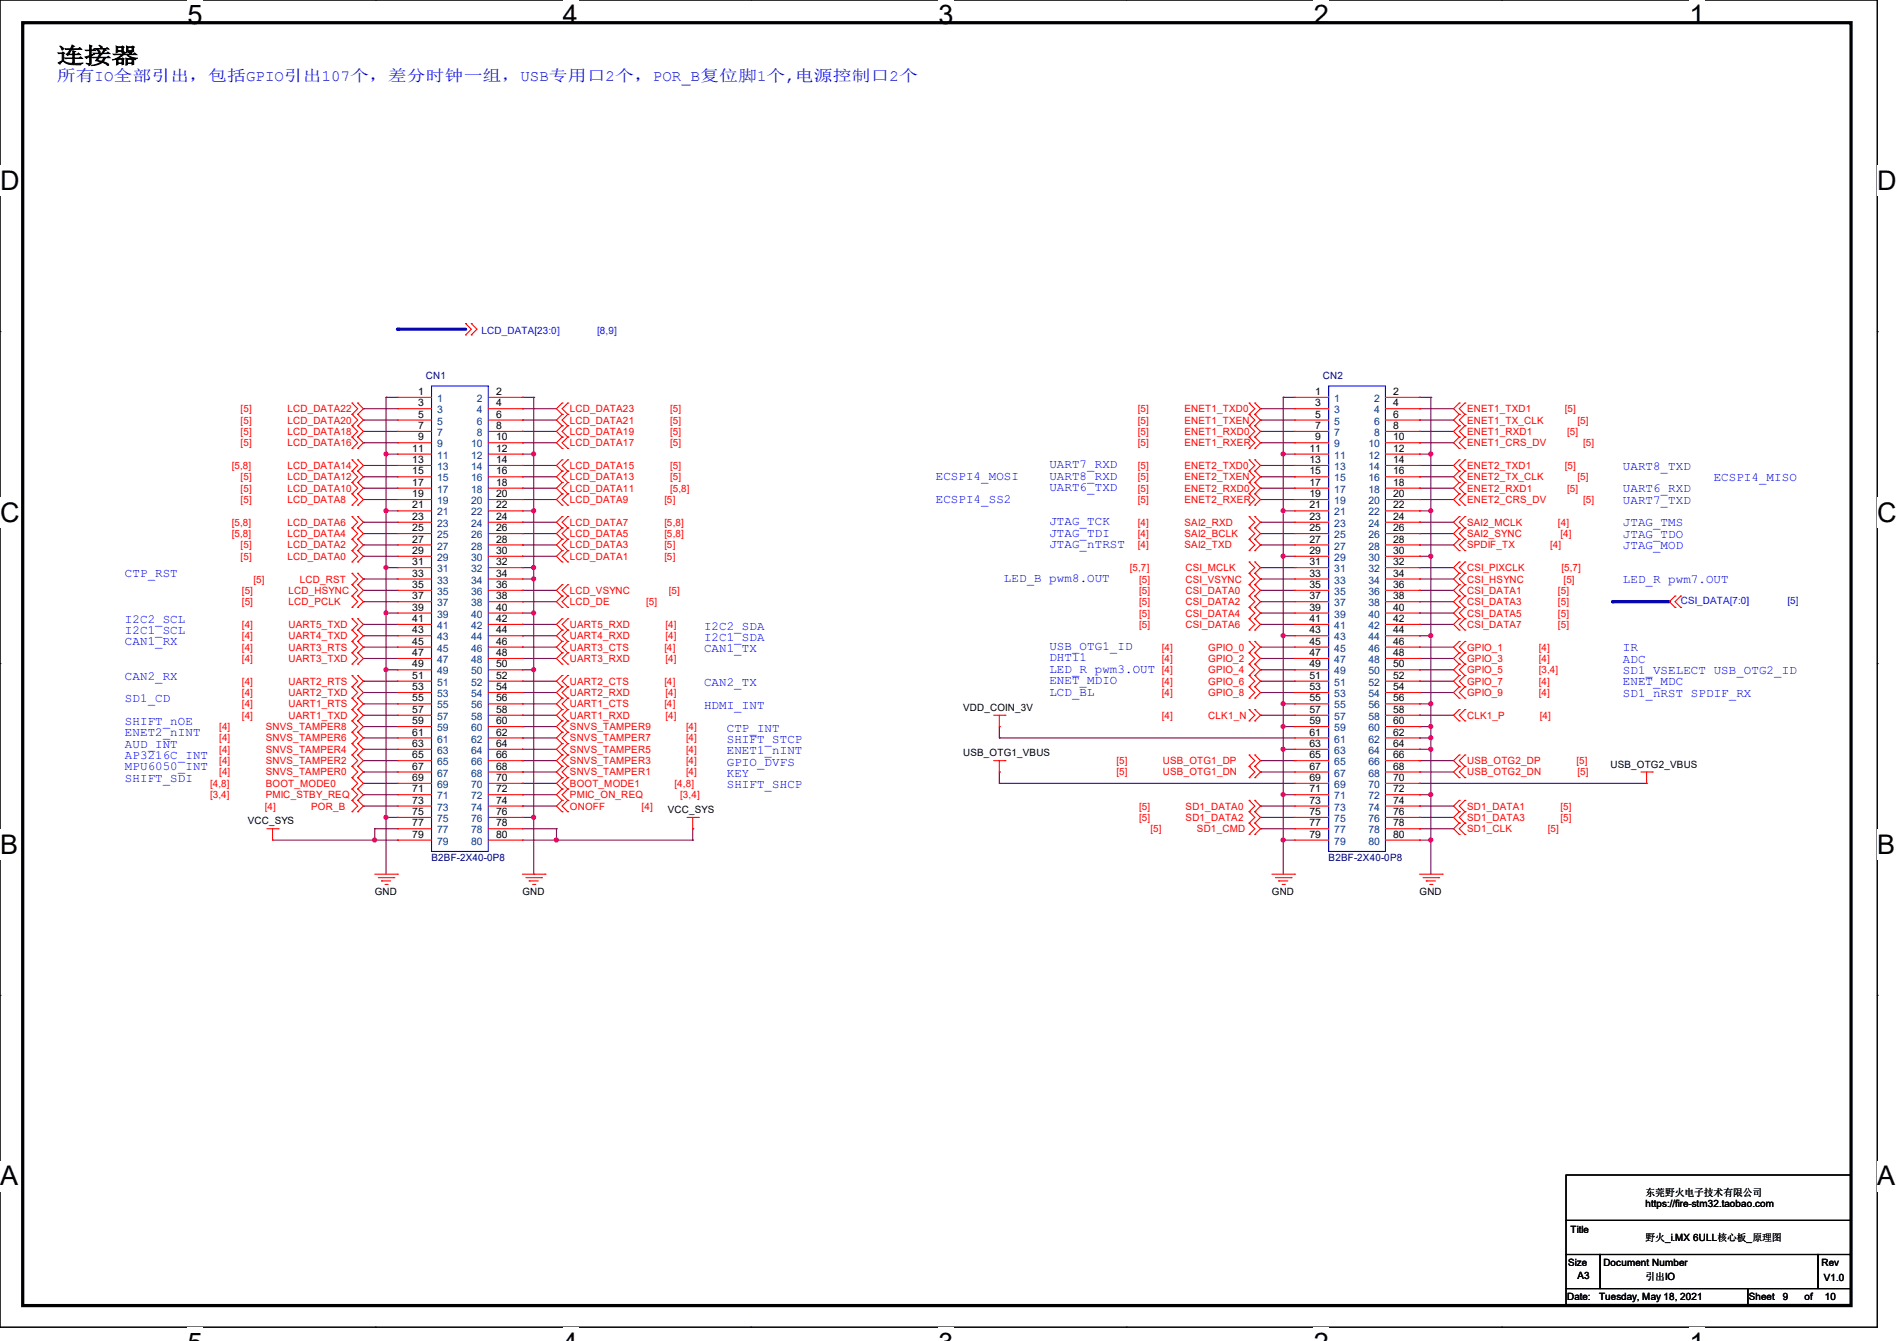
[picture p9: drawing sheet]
<svg xmlns="http://www.w3.org/2000/svg" width="297mm" height="210mm" viewBox="0 0 297 210" stroke-linecap="round" stroke-linejoin="round" font-family="sans-serif">
<defs><g id="words">
<g font-size="4.2">
<text x="29.4" y="3.8">5</text>
<text x="88.1" y="3.8">4</text>
<text x="146.9" y="3.8">3</text>
<text x="205.7" y="3.8">2</text>
<text x="264.5" y="3.8">1</text>
<text x="0" y="29.8">D</text>
<text x="293.9" y="29.8">D</text>
<text x="0" y="81.7">C</text>
<text x="293.9" y="81.7">C</text>
<text x="0" y="133.7">B</text>
<text x="293.9" y="133.7">B</text>
<text x="0" y="185.6">A</text>
<text x="293.9" y="185.6">A</text>
</g>
<text font-size="3.5" x="8.9" y="10">连接器</text>
<text font-size="2.5" fill="#00f" x="8.9" y="12.6">所有IO全部引出，包括GPIO引出107个，差分时钟一组，USB专用口2个，POR_B复位脚1个,电源控制口2个</text>
<g font-size="1.9" fill="#00f">
<text x="146.5" y="75.1">ECSPI4_MOSI</text>
<text x="164.3" y="76.9">UART6_TXD</text>
<text x="164.3" y="73.4">UART7_RXD</text>
<text x="164.3" y="75.1">UART8_RXD</text>
<text x="254.1" y="77.1">UART6_RXD</text>
<text x="254.1" y="73.5">UART8_TXD</text>
<text x="268.3" y="75.3">ECSPI4_MISO</text>
<text x="146.5" y="78.7">ECSPI4_SS2</text>
<text x="164.3" y="82.3">JTAG_TCK</text>
<text x="254.1" y="82.4">JTAG_TMS</text>
<text x="254.1" y="78.9">UART7_TXD</text>
<text x="164.3" y="85.8">JTAG_nTRST</text>
<text x="164.3" y="84">JTAG_TDI</text>
<text x="254.1" y="86">JTAG_MOD</text>
<text x="254.1" y="84.2">JTAG_TDO</text>
<text x="19.6" y="90.4">CTP_RST</text>
<text x="157.2" y="91.1">LED_B pwm8.OUT</text>
<text x="254.1" y="91.3">LED_R pwm7.OUT</text>
<text x="19.6" y="101.1">CAN1_RX</text>
<text x="19.6" y="99.3">I2C1_SCL</text>
<text x="19.6" y="97.5">I2C2_SCL</text>
<text x="110.2" y="100.4">I2C1_SDA</text>
<text x="110.2" y="98.6">I2C2_SDA</text>
<text x="164.3" y="101.8">USB_OTG1_ID</text>
<text x="254.1" y="102">IR</text>
<text x="19.6" y="106.4">CAN2_RX</text>
<text x="110.2" y="107.5">CAN2_TX</text>
<text x="110.2" y="102.2">CAN1_TX</text>
<text x="164.3" y="103.6">DHT11</text>
<text x="164.3" y="105.4">LED_R pwm3.OUT</text>
<text x="164.3" y="107.1">ENET_MDIO</text>
<text x="254.1" y="103.8">ADC</text>
<text x="254.1" y="105.5">SD1_VSELECT USB_OTG2_ID</text>
<text x="254.1" y="107.3">ENET_MDC</text>
<text x="19.6" y="110">SD1_CD</text>
<text x="19.6" y="113.5">SHIFT_nOE</text>
<text x="110.2" y="111">HDMI_INT</text>
<text x="164.3" y="108.9">LCD_BL</text>
<text x="254.1" y="109.1">SD1_nRST SPDIF_RX</text>
<text x="19.6" y="115.3">ENET2_nINT</text>
<text x="19.6" y="117.1">AUD_INT</text>
<text x="19.6" y="118.9">AP3216C_INT</text>
<text x="113.8" y="116.4">SHIFT_STCP</text>
<text x="113.8" y="118.2">ENET1_nINT</text>
<text x="113.8" y="119.9">GPIO_DVFS</text>
<text x="113.8" y="114.6">CTP_INT</text>
<text x="19.6" y="120.6">MPU6050_INT</text>
<text x="19.6" y="122.4">SHIFT_SDI</text>
<text x="113.8" y="123.5">SHIFT_SHCP</text>
<text x="113.8" y="121.7">KEY</text>
</g>
<g font-size="1.6" fill="#00f">
<text x="75.4" y="52.3">LCD_DATA[23:0]</text>
<text x="93.5" y="52.3">[8,9]</text>
<text x="263.1" y="94.6">CSI_DATA[7:0]</text>
<text x="279.9" y="94.6">[5]</text>
</g>
<g font-size="1.6" fill="#000080">
<text x="66.7" y="59.4">CN1</text>
<text x="207.1" y="59.4">CN2</text>
<text x="67.6" y="134.8">B2BF-2X40-0P8</text>
<text x="208" y="134.8">B2BF-2X40-0P8</text>
</g>
<g font-size="1.6" fill="#f00">
<text x="37.7" y="64.6">[5]</text>
<text x="45" y="64.6">LCD_DATA22</text>
<text x="89.2" y="64.6">LCD_DATA23</text>
<text x="104.9" y="64.6">[5]</text>
<text x="178.1" y="64.6">[5]</text>
<text x="185.5" y="64.6">ENET1_TXD0</text>
<text x="229.7" y="64.6">ENET1_TXD1</text>
<text x="245" y="64.6">[5]</text>
<text x="37.7" y="68.1">[5]</text>
<text x="37.7" y="69.9">[5]</text>
<text x="37.7" y="66.3">[5]</text>
<text x="45" y="68.1">LCD_DATA18</text>
<text x="45" y="69.9">LCD_DATA16</text>
<text x="45" y="66.3">LCD_DATA20</text>
<text x="89.2" y="66.3">LCD_DATA21</text>
<text x="89.2" y="68.1">LCD_DATA19</text>
<text x="89.2" y="69.9">LCD_DATA17</text>
<text x="104.9" y="66.3">[5]</text>
<text x="104.9" y="68.1">[5]</text>
<text x="104.9" y="69.9">[5]</text>
<text x="178.1" y="68.1">[5]</text>
<text x="178.1" y="69.9">[5]</text>
<text x="178.1" y="66.3">[5]</text>
<text x="185.5" y="68.1">ENET1_RXD0</text>
<text x="185.5" y="69.9">ENET1_RXER</text>
<text x="185.5" y="66.3">ENET1_TXEN</text>
<text x="229.7" y="66.3">ENET1_TX_CLK</text>
<text x="229.7" y="68.1">ENET1_RXD1</text>
<text x="229.7" y="69.9">ENET1_CRS_DV</text>
<text x="245.4" y="68.1">[5]</text>
<text x="247" y="66.3">[5]</text>
<text x="247.9" y="69.9">[5]</text>
<text x="36.3" y="73.4">[5,8]</text>
<text x="37.7" y="75.2">[5]</text>
<text x="37.7" y="77">[5]</text>
<text x="45" y="73.4">LCD_DATA14</text>
<text x="45" y="75.2">LCD_DATA12</text>
<text x="45" y="77">LCD_DATA10</text>
<text x="89.2" y="73.4">LCD_DATA15</text>
<text x="89.2" y="75.2">LCD_DATA13</text>
<text x="89.2" y="77">LCD_DATA11</text>
<text x="104.9" y="73.4">[5]</text>
<text x="104.9" y="75.2">[5]</text>
<text x="104.9" y="77">[5,8]</text>
<text x="178.1" y="77">[5]</text>
<text x="178.1" y="75.2">[5]</text>
<text x="178.1" y="73.4">[5]</text>
<text x="185.5" y="77">ENET2_RXD0</text>
<text x="185.5" y="75.2">ENET2_TXEN</text>
<text x="185.5" y="73.4">ENET2_TXD0</text>
<text x="229.7" y="73.4">ENET2_TXD1</text>
<text x="229.7" y="75.2">ENET2_TX_CLK</text>
<text x="229.7" y="77">ENET2_RXD1</text>
<text x="245" y="73.4">[5]</text>
<text x="245.4" y="77">[5]</text>
<text x="247" y="75.2">[5]</text>
<text x="36.3" y="82.3">[5,8]</text>
<text x="37.7" y="78.8">[5]</text>
<text x="45" y="78.8">LCD_DATA8</text>
<text x="45" y="82.3">LCD_DATA6</text>
<text x="89.2" y="78.8">LCD_DATA9</text>
<text x="89.2" y="82.3">LCD_DATA7</text>
<text x="104" y="78.8">[5]</text>
<text x="104" y="82.3">[5,8]</text>
<text x="178.1" y="82.3">[4]</text>
<text x="178.1" y="78.8">[5]</text>
<text x="185.5" y="82.3">SAI2_RXD</text>
<text x="185.5" y="78.8">ENET2_RXER</text>
<text x="229.7" y="82.3">SAI2_MCLK</text>
<text x="229.7" y="78.8">ENET2_CRS_DV</text>
<text x="243.9" y="82.3">[4]</text>
<text x="247.9" y="78.8">[5]</text>
<text x="36.3" y="84.1">[5,8]</text>
<text x="37.7" y="85.9">[5]</text>
<text x="37.7" y="87.7">[5]</text>
<text x="45" y="84.1">LCD_DATA4</text>
<text x="45" y="85.9">LCD_DATA2</text>
<text x="45" y="87.7">LCD_DATA0</text>
<text x="89.2" y="84.1">LCD_DATA5</text>
<text x="89.2" y="85.9">LCD_DATA3</text>
<text x="89.2" y="87.7">LCD_DATA1</text>
<text x="104" y="84.1">[5,8]</text>
<text x="104" y="85.9">[5]</text>
<text x="104" y="87.7">[5]</text>
<text x="176.9" y="89.4">[5,7]</text>
<text x="178.1" y="84.1">[4]</text>
<text x="178.1" y="85.9">[4]</text>
<text x="185.5" y="84.1">SAI2_BCLK</text>
<text x="185.5" y="85.9">SAI2_TXD</text>
<text x="185.6" y="89.4">CSI_MCLK</text>
<text x="229.7" y="89.4">CSI_PIXCLK</text>
<text x="229.7" y="84.1">SAI2_SYNC</text>
<text x="229.7" y="85.9">SPDIF_TX</text>
<text x="242.7" y="85.9">[4]</text>
<text x="244.3" y="84.1">[4]</text>
<text x="244.5" y="89.4">[5,7]</text>
<text x="37.9" y="94.8">[5]</text>
<text x="37.9" y="93">[5]</text>
<text x="39.7" y="91.2">[5]</text>
<text x="45.2" y="94.8">LCD_PCLK</text>
<text x="45.2" y="93">LCD_HSYNC</text>
<text x="46.9" y="91.2">LCD_RST</text>
<text x="89.2" y="94.8">LCD_DE</text>
<text x="89.2" y="93">LCD_VSYNC</text>
<text x="101.2" y="94.8">[5]</text>
<text x="104.7" y="93">[5]</text>
<text x="178.3" y="94.8">[5]</text>
<text x="178.3" y="93">[5]</text>
<text x="178.3" y="91.2">[5]</text>
<text x="185.6" y="94.8">CSI_DATA2</text>
<text x="185.6" y="93">CSI_DATA0</text>
<text x="185.6" y="91.2">CSI_VSYNC</text>
<text x="229.7" y="94.8">CSI_DATA3</text>
<text x="229.7" y="93">CSI_DATA1</text>
<text x="229.7" y="91.2">CSI_HSYNC</text>
<text x="243.9" y="94.8">[5]</text>
<text x="243.9" y="93">[5]</text>
<text x="244.8" y="91.2">[5]</text>
<text x="37.9" y="98.3">[4]</text>
<text x="37.9" y="100.1">[4]</text>
<text x="37.9" y="101.9">[4]</text>
<text x="45.2" y="98.3">UART5_TXD</text>
<text x="45.2" y="100.1">UART4_TXD</text>
<text x="45.2" y="101.9">UART3_RTS</text>
<text x="89.2" y="98.3">UART5_RXD</text>
<text x="89.2" y="101.9">UART3_CTS</text>
<text x="89.2" y="100.1">UART4_RXD</text>
<text x="104" y="101.9">[4]</text>
<text x="104.2" y="98.3">[4]</text>
<text x="104.2" y="100.1">[4]</text>
<text x="178.3" y="98.3">[5]</text>
<text x="178.3" y="96.6">[5]</text>
<text x="181.9" y="101.9">[4]</text>
<text x="185.6" y="98.3">CSI_DATA6</text>
<text x="185.6" y="96.6">CSI_DATA4</text>
<text x="189.2" y="101.9">GPIO_0</text>
<text x="229.7" y="98.3">CSI_DATA7</text>
<text x="229.7" y="101.9">GPIO_1</text>
<text x="229.7" y="96.6">CSI_DATA5</text>
<text x="240.9" y="101.9">[4]</text>
<text x="243.9" y="98.3">[5]</text>
<text x="243.9" y="96.6">[5]</text>
<text x="37.9" y="103.7">[4]</text>
<text x="37.9" y="107.2">[4]</text>
<text x="45.2" y="103.7">UART3_TXD</text>
<text x="45.2" y="107.2">UART2_RTS</text>
<text x="89.2" y="107.2">UART2_CTS</text>
<text x="89.2" y="103.7">UART3_RXD</text>
<text x="104" y="107.2">[4]</text>
<text x="104.2" y="103.7">[4]</text>
<text x="181.9" y="103.7">[4]</text>
<text x="181.9" y="107.2">[4]</text>
<text x="181.9" y="105.4">[4]</text>
<text x="189.2" y="103.7">GPIO_2</text>
<text x="189.2" y="107.2">GPIO_6</text>
<text x="189.2" y="105.4">GPIO_4</text>
<text x="229.7" y="107.2">GPIO_7</text>
<text x="229.7" y="103.7">GPIO_3</text>
<text x="229.7" y="105.4">GPIO_5</text>
<text x="240.9" y="107.2">[4]</text>
<text x="240.9" y="103.7">[4]</text>
<text x="240.9" y="105.4">[3,4]</text>
<text x="37.9" y="110.8">[4]</text>
<text x="37.9" y="109">[4]</text>
<text x="37.9" y="112.6">[4]</text>
<text x="45.2" y="110.8">UART1_RTS</text>
<text x="45.2" y="109">UART2_TXD</text>
<text x="45.2" y="112.6">UART1_TXD</text>
<text x="89.2" y="112.6">UART1_RXD</text>
<text x="89.2" y="109">UART2_RXD</text>
<text x="89.2" y="110.8">UART1_CTS</text>
<text x="104" y="110.8">[4]</text>
<text x="104.2" y="112.6">[4]</text>
<text x="104.2" y="109">[4]</text>
<text x="181.9" y="109">[4]</text>
<text x="181.9" y="112.6">[4]</text>
<text x="189.2" y="109">GPIO_8</text>
<text x="189.2" y="112.6">CLK1_N</text>
<text x="229.7" y="112.6">CLK1_P</text>
<text x="229.7" y="109">GPIO_9</text>
<text x="240.9" y="109">[4]</text>
<text x="241.1" y="112.6">[4]</text>
<text x="34.3" y="114.3">[4]</text>
<text x="34.3" y="116.1">[4]</text>
<text x="34.3" y="117.9">[4]</text>
<text x="34.3" y="119.7">[4]</text>
<text x="41.6" y="114.3">SNVS_TAMPER8</text>
<text x="41.6" y="116.1">SNVS_TAMPER6</text>
<text x="41.6" y="117.9">SNVS_TAMPER4</text>
<text x="41.6" y="119.7">SNVS_TAMPER2</text>
<text x="89.2" y="114.3">SNVS_TAMPER9</text>
<text x="89.2" y="116.1">SNVS_TAMPER7</text>
<text x="89.2" y="117.9">SNVS_TAMPER5</text>
<text x="89.2" y="119.7">SNVS_TAMPER3</text>
<text x="107.4" y="114.3">[4]</text>
<text x="107.4" y="116.1">[4]</text>
<text x="107.4" y="117.9">[4]</text>
<text x="107.4" y="119.7">[4]</text>
<text x="174.8" y="119.7">[5]</text>
<text x="182.1" y="119.7">USB_OTG1_DP</text>
<text x="229.7" y="119.7">USB_OTG2_DP</text>
<text x="246.8" y="119.7">[5]</text>
<text x="32.9" y="125">[3,4]</text>
<text x="32.9" y="123.2">[4,8]</text>
<text x="34.3" y="121.5">[4]</text>
<text x="41.6" y="125">PMIC_STBY_REQ</text>
<text x="41.6" y="121.5">SNVS_TAMPER0</text>
<text x="41.6" y="123.2">BOOT_MODE0</text>
<text x="89.2" y="121.5">SNVS_TAMPER1</text>
<text x="89.2" y="125">PMIC_ON_REQ</text>
<text x="89.2" y="123.2">BOOT_MODE1</text>
<text x="105.6" y="123.2">[4,8]</text>
<text x="106.5" y="125">[3,4]</text>
<text x="107.4" y="121.5">[4]</text>
<text x="174.8" y="121.5">[5]</text>
<text x="182.1" y="121.5">USB_OTG1_DN</text>
<text x="229.7" y="121.5">USB_OTG2_DN</text>
<text x="247" y="121.5">[5]</text>
<text x="41.4" y="126.8">[4]</text>
<text x="48.7" y="126.8">POR_B</text>
<text x="89.2" y="126.8">ONOFF</text>
<text x="100.5" y="126.8">[4]</text>
<text x="178.3" y="126.8">[5]</text>
<text x="178.3" y="128.6">[5]</text>
<text x="180.1" y="130.3">[5]</text>
<text x="185.6" y="126.8">SD1_DATA0</text>
<text x="185.6" y="128.6">SD1_DATA2</text>
<text x="187.4" y="130.3">SD1_CMD</text>
<text x="229.7" y="126.8">SD1_DATA1</text>
<text x="229.7" y="128.6">SD1_DATA3</text>
<text x="229.7" y="130.3">SD1_CLK</text>
<text x="242.4" y="130.3">[5]</text>
<text x="244.3" y="126.8">[5]</text>
<text x="244.3" y="128.6">[5]</text>
</g>
<g font-size="1.6">
<text x="65.4" y="61.8">1</text>
<text x="65.4" y="63.6">3</text>
<text x="65.4" y="65.4">5</text>
<text x="77.7" y="61.8">2</text>
<text x="77.7" y="63.6">4</text>
<text x="77.7" y="65.4">6</text>
<text x="205.9" y="61.8">1</text>
<text x="205.9" y="63.6">3</text>
<text x="205.9" y="65.4">5</text>
<text x="218.1" y="61.8">2</text>
<text x="218.1" y="63.6">4</text>
<text x="218.1" y="65.4">6</text>
<text x="64.6" y="70.7">11</text>
<text x="65.4" y="67.2">7</text>
<text x="65.4" y="69">9</text>
<text x="77.7" y="67.2">8</text>
<text x="77.7" y="69">10</text>
<text x="77.7" y="70.7">12</text>
<text x="205" y="70.7">11</text>
<text x="205.9" y="67.2">7</text>
<text x="205.9" y="69">9</text>
<text x="218.1" y="67.2">8</text>
<text x="218.1" y="69">10</text>
<text x="218.1" y="70.7">12</text>
<text x="64.6" y="72.5">13</text>
<text x="64.6" y="74.3">15</text>
<text x="64.6" y="76.1">17</text>
<text x="64.6" y="77.9">19</text>
<text x="77.7" y="72.5">14</text>
<text x="77.7" y="74.3">16</text>
<text x="77.7" y="76.1">18</text>
<text x="77.7" y="77.9">20</text>
<text x="205" y="72.5">13</text>
<text x="205" y="74.3">15</text>
<text x="205" y="76.1">17</text>
<text x="205" y="77.9">19</text>
<text x="218.1" y="72.5">14</text>
<text x="218.1" y="74.3">16</text>
<text x="218.1" y="76.1">18</text>
<text x="218.1" y="77.9">20</text>
<text x="64.6" y="79.6">21</text>
<text x="64.6" y="81.4">23</text>
<text x="64.6" y="83.2">25</text>
<text x="77.7" y="79.6">22</text>
<text x="77.7" y="81.4">24</text>
<text x="77.7" y="83.2">26</text>
<text x="205" y="79.6">21</text>
<text x="205" y="81.4">23</text>
<text x="205" y="83.2">25</text>
<text x="218.1" y="79.6">22</text>
<text x="218.1" y="81.4">24</text>
<text x="218.1" y="83.2">26</text>
<text x="64.6" y="85">27</text>
<text x="64.6" y="86.7">29</text>
<text x="64.6" y="88.5">31</text>
<text x="77.7" y="85">28</text>
<text x="77.7" y="86.7">30</text>
<text x="77.7" y="88.5">32</text>
<text x="205" y="85">27</text>
<text x="205" y="86.7">29</text>
<text x="205" y="88.5">31</text>
<text x="218.1" y="85">28</text>
<text x="218.1" y="86.7">30</text>
<text x="218.1" y="88.5">32</text>
<text x="64.6" y="90.3">33</text>
<text x="64.6" y="92.1">35</text>
<text x="64.6" y="93.9">37</text>
<text x="64.6" y="95.6">39</text>
<text x="77.7" y="90.3">34</text>
<text x="77.7" y="92.1">36</text>
<text x="77.7" y="93.9">38</text>
<text x="77.7" y="95.6">40</text>
<text x="205" y="90.3">33</text>
<text x="205" y="92.1">35</text>
<text x="205" y="93.9">37</text>
<text x="205" y="95.6">39</text>
<text x="218.1" y="90.3">34</text>
<text x="218.1" y="92.1">36</text>
<text x="218.1" y="93.9">38</text>
<text x="218.1" y="95.6">40</text>
<text x="64.6" y="97.4">41</text>
<text x="64.6" y="99.2">43</text>
<text x="64.6" y="101">45</text>
<text x="77.7" y="97.4">42</text>
<text x="77.7" y="99.2">44</text>
<text x="77.7" y="101">46</text>
<text x="205" y="97.4">41</text>
<text x="205" y="99.2">43</text>
<text x="205" y="101">45</text>
<text x="218.1" y="97.4">42</text>
<text x="218.1" y="99.2">44</text>
<text x="218.1" y="101">46</text>
<text x="64.6" y="102.7">47</text>
<text x="64.6" y="104.5">49</text>
<text x="64.6" y="106.3">51</text>
<text x="77.7" y="102.7">48</text>
<text x="77.7" y="104.5">50</text>
<text x="77.7" y="106.3">52</text>
<text x="205" y="102.7">47</text>
<text x="205" y="104.5">49</text>
<text x="205" y="106.3">51</text>
<text x="218.1" y="102.7">48</text>
<text x="218.1" y="104.5">50</text>
<text x="218.1" y="106.3">52</text>
<text x="64.6" y="108.1">53</text>
<text x="64.6" y="109.9">55</text>
<text x="64.6" y="111.6">57</text>
<text x="64.6" y="113.4">59</text>
<text x="77.7" y="108.1">54</text>
<text x="77.7" y="109.9">56</text>
<text x="77.7" y="111.6">58</text>
<text x="77.7" y="113.4">60</text>
<text x="150.8" y="111.3">VDD_COIN_3V</text>
<text x="205" y="108.1">53</text>
<text x="205" y="109.9">55</text>
<text x="205" y="111.6">57</text>
<text x="205" y="113.4">59</text>
<text x="218.1" y="108.1">54</text>
<text x="218.1" y="109.9">56</text>
<text x="218.1" y="111.6">58</text>
<text x="218.1" y="113.4">60</text>
<text x="64.6" y="115.2">61</text>
<text x="64.6" y="117">63</text>
<text x="64.6" y="118.7">65</text>
<text x="77.7" y="115.2">62</text>
<text x="77.7" y="117">64</text>
<text x="77.7" y="118.7">66</text>
<text x="150.8" y="118.4">USB_OTG1_VBUS</text>
<text x="205" y="115.2">61</text>
<text x="205" y="117">63</text>
<text x="205" y="118.7">65</text>
<text x="218.1" y="115.2">62</text>
<text x="218.1" y="117">64</text>
<text x="218.1" y="118.7">66</text>
<text x="64.6" y="120.5">67</text>
<text x="64.6" y="122.3">69</text>
<text x="64.6" y="124.1">71</text>
<text x="64.6" y="125.9">73</text>
<text x="77.7" y="120.5">68</text>
<text x="77.7" y="122.3">70</text>
<text x="77.7" y="124.1">72</text>
<text x="77.7" y="125.9">74</text>
<text x="205" y="120.5">67</text>
<text x="205" y="122.3">69</text>
<text x="205" y="124.1">71</text>
<text x="205" y="125.9">73</text>
<text x="218.1" y="120.5">68</text>
<text x="218.1" y="122.3">70</text>
<text x="218.1" y="124.1">72</text>
<text x="218.1" y="125.9">74</text>
<text x="252.1" y="120.2">USB_OTG2_VBUS</text>
<text x="38.8" y="129.1">VCC_SYS</text>
<text x="64.6" y="127.6">75</text>
<text x="64.6" y="129.4">77</text>
<text x="64.6" y="131.2">79</text>
<text x="77.7" y="127.6">76</text>
<text x="77.7" y="129.4">78</text>
<text x="77.7" y="131.2">80</text>
<text x="104.6" y="127.3">VCC_SYS</text>
<text x="205" y="127.6">75</text>
<text x="205" y="129.4">77</text>
<text x="205" y="131.2">79</text>
<text x="218.1" y="127.6">76</text>
<text x="218.1" y="129.4">78</text>
<text x="218.1" y="131.2">80</text>
<text x="58.7" y="140.1">GND</text>
<text x="81.8" y="140.1">GND</text>
<text x="199.1" y="140.1">GND</text>
<text x="222.2" y="140.1">GND</text>
<text x="257.6" y="189">https://fire-stm32.taobao.com</text>
<text x="257.6" y="187.2">东莞野火电子技术有限公司</text>
<text x="245.9" y="193.1">Title</text>
<text x="257.6" y="194.4">野火_i.MX 6ULL核心板_原理图</text>
<text x="245.4" y="203.6">Date:</text>
<text x="245.5" y="198.2">Size</text>
<text x="247" y="200.2">A3</text>
<text x="250.4" y="203.6">Tuesday, May 18, 2021</text>
<text x="251" y="198.2">Document Number</text>
<text x="257.6" y="200.4">引出IO</text>
<text x="273.8" y="203.6">Sheet</text>
<text x="279.1" y="203.6">9</text>
<text x="282.5" y="203.6">of</text>
<text x="285.2" y="198.2">Rev</text>
<text x="285.5" y="200.6">V1.0</text>
<text x="285.7" y="203.6">10</text>
</g>
<g font-size="1.6" fill="#004080">
<text x="68.5" y="63">1</text>
<text x="68.5" y="64.7">3</text>
<text x="74.7" y="63">2</text>
<text x="74.7" y="64.7">4</text>
<text x="208.9" y="63">1</text>
<text x="208.9" y="64.7">3</text>
<text x="215.1" y="63">2</text>
<text x="215.1" y="64.7">4</text>
<text x="68.5" y="66.5">5</text>
<text x="68.5" y="68.3">7</text>
<text x="68.5" y="70.1">9</text>
<text x="68.5" y="71.8">11</text>
<text x="73.8" y="70.1">10</text>
<text x="73.8" y="71.8">12</text>
<text x="74.7" y="66.5">6</text>
<text x="74.7" y="68.3">8</text>
<text x="208.9" y="66.5">5</text>
<text x="208.9" y="68.3">7</text>
<text x="208.9" y="70.1">9</text>
<text x="208.9" y="71.8">11</text>
<text x="214.2" y="70.1">10</text>
<text x="214.2" y="71.8">12</text>
<text x="215.1" y="66.5">6</text>
<text x="215.1" y="68.3">8</text>
<text x="68.5" y="73.6">13</text>
<text x="68.5" y="75.4">15</text>
<text x="68.5" y="77.2">17</text>
<text x="73.8" y="73.6">14</text>
<text x="73.8" y="75.4">16</text>
<text x="73.8" y="77.2">18</text>
<text x="208.9" y="73.6">13</text>
<text x="208.9" y="75.4">15</text>
<text x="208.9" y="77.2">17</text>
<text x="214.2" y="73.6">14</text>
<text x="214.2" y="75.4">16</text>
<text x="214.2" y="77.2">18</text>
<text x="68.5" y="79">19</text>
<text x="68.5" y="80.7">21</text>
<text x="68.5" y="82.5">23</text>
<text x="73.8" y="79">20</text>
<text x="73.8" y="80.7">22</text>
<text x="73.8" y="82.5">24</text>
<text x="208.9" y="79">19</text>
<text x="208.9" y="80.7">21</text>
<text x="208.9" y="82.5">23</text>
<text x="214.2" y="79">20</text>
<text x="214.2" y="80.7">22</text>
<text x="214.2" y="82.5">24</text>
<text x="68.5" y="84.3">25</text>
<text x="68.5" y="86.1">27</text>
<text x="68.5" y="87.8">29</text>
<text x="68.5" y="89.6">31</text>
<text x="73.8" y="84.3">26</text>
<text x="73.8" y="86.1">28</text>
<text x="73.8" y="87.8">30</text>
<text x="73.8" y="89.6">32</text>
<text x="208.9" y="84.3">25</text>
<text x="208.9" y="86.1">27</text>
<text x="208.9" y="87.8">29</text>
<text x="208.9" y="89.6">31</text>
<text x="214.2" y="84.3">26</text>
<text x="214.2" y="86.1">28</text>
<text x="214.2" y="87.8">30</text>
<text x="214.2" y="89.6">32</text>
<text x="68.5" y="91.4">33</text>
<text x="68.5" y="93.2">35</text>
<text x="68.5" y="95">37</text>
<text x="73.8" y="91.4">34</text>
<text x="73.8" y="93.2">36</text>
<text x="73.8" y="95">38</text>
<text x="208.9" y="91.4">33</text>
<text x="208.9" y="93.2">35</text>
<text x="208.9" y="95">37</text>
<text x="214.2" y="91.4">34</text>
<text x="214.2" y="93.2">36</text>
<text x="214.2" y="95">38</text>
<text x="68.5" y="96.7">39</text>
<text x="68.5" y="98.5">41</text>
<text x="68.5" y="100.3">43</text>
<text x="73.8" y="96.7">40</text>
<text x="73.8" y="98.5">42</text>
<text x="73.8" y="100.3">44</text>
<text x="208.9" y="96.7">39</text>
<text x="208.9" y="98.5">41</text>
<text x="208.9" y="100.3">43</text>
<text x="214.2" y="96.7">40</text>
<text x="214.2" y="98.5">42</text>
<text x="214.2" y="100.3">44</text>
<text x="68.5" y="102.1">45</text>
<text x="68.5" y="103.8">47</text>
<text x="68.5" y="105.6">49</text>
<text x="68.5" y="107.4">51</text>
<text x="73.8" y="102.1">46</text>
<text x="73.8" y="103.8">48</text>
<text x="73.8" y="105.6">50</text>
<text x="73.8" y="107.4">52</text>
<text x="208.9" y="102.1">45</text>
<text x="208.9" y="103.8">47</text>
<text x="208.9" y="105.6">49</text>
<text x="208.9" y="107.4">51</text>
<text x="214.2" y="102.1">46</text>
<text x="214.2" y="103.8">48</text>
<text x="214.2" y="105.6">50</text>
<text x="214.2" y="107.4">52</text>
<text x="68.5" y="109.2">53</text>
<text x="68.5" y="111">55</text>
<text x="68.5" y="112.7">57</text>
<text x="73.8" y="109.2">54</text>
<text x="73.8" y="111">56</text>
<text x="73.8" y="112.7">58</text>
<text x="208.9" y="109.2">53</text>
<text x="208.9" y="111">55</text>
<text x="208.9" y="112.7">57</text>
<text x="214.2" y="109.2">54</text>
<text x="214.2" y="111">56</text>
<text x="214.2" y="112.7">58</text>
<text x="68.5" y="114.5">59</text>
<text x="68.5" y="116.3">61</text>
<text x="68.5" y="118.1">63</text>
<text x="68.5" y="119.8">65</text>
<text x="73.8" y="114.5">60</text>
<text x="73.8" y="116.3">62</text>
<text x="73.8" y="118.1">64</text>
<text x="73.8" y="119.8">66</text>
<text x="208.9" y="114.5">59</text>
<text x="208.9" y="116.3">61</text>
<text x="208.9" y="118.1">63</text>
<text x="208.9" y="119.8">65</text>
<text x="214.2" y="114.5">60</text>
<text x="214.2" y="116.3">62</text>
<text x="214.2" y="118.1">64</text>
<text x="214.2" y="119.8">66</text>
<text x="68.5" y="121.6">67</text>
<text x="68.5" y="123.4">69</text>
<text x="68.5" y="125.2">71</text>
<text x="73.8" y="121.6">68</text>
<text x="73.8" y="123.4">70</text>
<text x="73.8" y="125.2">72</text>
<text x="208.9" y="121.6">67</text>
<text x="208.9" y="123.4">69</text>
<text x="208.9" y="125.2">71</text>
<text x="214.2" y="121.6">68</text>
<text x="214.2" y="123.4">70</text>
<text x="214.2" y="125.2">72</text>
<text x="68.5" y="127">73</text>
<text x="68.5" y="128.7">75</text>
<text x="68.5" y="130.5">77</text>
<text x="73.8" y="127">74</text>
<text x="73.8" y="128.7">76</text>
<text x="73.8" y="130.5">78</text>
<text x="208.9" y="127">73</text>
<text x="208.9" y="128.7">75</text>
<text x="208.9" y="130.5">77</text>
<text x="214.2" y="127">74</text>
<text x="214.2" y="128.7">76</text>
<text x="214.2" y="130.5">78</text>
<text x="68.5" y="132.3">79</text>
<text x="73.8" y="132.3">80</text>
<text x="208.9" y="132.3">79</text>
<text x="214.2" y="132.3">80</text>
</g>
</g></defs>
<path d="M0 0h293.9v207.9h-293.9z" fill="none" stroke="#000" stroke-width=".17"/>
<g fill="#fff">
<path d="M29.4 0h2.3v4.7h-2.3z"/>
<path d="M29.4 207.9h2.3v2.1h-2.3z"/>
</g>
<path d="M58.8 0h.1M58.8 207.9h.1" fill="none" stroke="#000" stroke-width=".17"/>
<g fill="#fff">
<path d="M88.1 0h2.4v4.7h-2.4z"/>
<path d="M88.1 207.9h2.4v2.1h-2.4z"/>
</g>
<path d="M117.6 0h.1M117.6 207.9h.1" fill="none" stroke="#000" stroke-width=".17"/>
<g fill="#fff">
<path d="M146.9 0h2.4v4.7h-2.4z"/>
<path d="M146.9 207.9h2.4v2.1h-2.4z"/>
</g>
<path d="M176.3 0h.1M176.3 207.9h.1" fill="none" stroke="#000" stroke-width=".17"/>
<g fill="#fff">
<path d="M205.7 0h2.4v4.7h-2.4z"/>
<path d="M205.7 207.9h2.4v2.1h-2.4z"/>
</g>
<path d="M235.1 0h.1M235.1 207.9h.1" fill="none" stroke="#000" stroke-width=".17"/>
<g fill="#fff">
<path d="M264.5 0h2.4v4.7h-2.4z"/>
<path d="M264.5 207.9h2.4v2.1h-2.4z"/>
<path d="M0 26h3v4.7h-3z"/>
<path d="M293.9 26h3.1v4.7h-3.1z"/>
<path d="M0 77.9h3v4.7h-3z"/>
<path d="M293.9 77.9h3.1v4.7h-3.1z"/>
</g>
<path d="M0 51.9h.1M293.9 51.9h.1" fill="none" stroke="#000" stroke-width=".17"/>
<g fill="#fff">
<path d="M0 129.9h2.8v4.7h-2.8z"/>
<path d="M293.9 129.9h2.9v4.7h-2.9z"/>
</g>
<path d="M0 103.9h.1M293.9 103.9h.1" fill="none" stroke="#000" stroke-width=".17"/>
<g fill="#fff">
<path d="M0 181.8h2.8v4.8h-2.8z"/>
<path d="M293.8 181.8h3v4.8h-3z"/>
</g>
<path d="M0 155.9h.1M293.9 155.9h.1" fill="none" stroke="#000" stroke-width=".17"/>
<path d="M3.6 3.6h286.2v200.9h-286.2z" fill="none" stroke="#000" stroke-width=".51"/>
<g fill="none" stroke="#800040" stroke-width=".17">
<path d="M56.9 67.6h.1M56.9 69.3h.1M56.9 72.9h.1M56.9 74.7h.1M56.9 76.5h.1M56.9 78.2h.1M56.9 65.8h.1M56.9 64h.1M56.9 64h5.3M56.9 65.8h5.3M56.9 67.6h5.3M56.9 69.3h5.3"/>
<path d="M56.9 72.9h5.3M56.9 74.7h5.3M56.9 76.5h5.3M56.9 78.2h5.3M60.5 62.2h.1M60.5 71.1h.1M60.5 62.2v74.7M60.5 62.2h1.7M60.5 71.1h1.7M81.8 64h.1M81.8 65.8h.1M81.8 67.6h.1"/>
<path d="M81.8 69.3h.1M81.8 72.9h.1M81.8 74.7h.1M81.8 76.5h.1M81.8 78.2h.1M81.8 62.2h.1M81.8 64h5.3M81.8 65.8h5.3M81.8 67.6h5.3M81.8 69.3h5.3M81.8 72.9h5.3M81.8 74.7h5.3"/>
<path d="M81.8 76.5h5.3M81.8 78.2h5.3M81.8 62.2h1.8M81.8 71.1h1.8M83.6 62.2h.1M83.6 71.1h.1M83.6 62.2v74.7M197.4 67.6h.1M197.4 69.3h.1M197.4 65.8h.1M197.4 64h.1M197.4 76.5h.1"/>
<path d="M197.4 78.2h.1M197.4 74.7h.1M197.4 72.9h.1M197.4 64h5.3M197.4 65.8h5.3M197.4 67.6h5.3M197.4 69.3h5.3M197.4 72.9h5.3M197.4 74.7h5.3M197.4 76.5h5.3M197.4 78.2h5.3M200.9 62.2h.1"/>
<path d="M200.9 71.1h.1M200.9 62.2h1.8M200.9 71.1h1.8M200.9 62.2v74.7M222.2 64h.1M222.2 65.8h.1M222.2 67.6h.1M222.2 69.3h.1M222.2 62.2h.1M222.2 71.1h.1M222.2 72.9h.1M222.2 74.7h.1"/>
<path d="M222.2 76.5h.1M222.2 78.2h.1M222.2 64h5.4M222.2 65.8h5.4M222.2 67.6h5.4M222.2 69.3h5.4M222.2 72.9h5.4M222.2 74.7h5.4M222.2 76.5h5.4M222.2 78.2h5.4M222.2 62.2h1.8M222.2 71.1h1.8"/>
<path d="M224 62.2h.1M224 71.1h.1M224 62.2v74.7M56.9 94.2h.1M56.9 97.8h.1M56.9 99.6h.1M56.9 81.8h.1M56.9 83.6h.1M56.9 85.3h.1M56.9 87.1h.1M56.9 92.5h.1M56.9 90.7h.1"/>
<path d="M56.9 94.2h5.3M56.9 97.8h5.3M56.9 99.6h5.3M56.9 81.8h5.3M56.9 83.6h5.3M56.9 85.3h5.3M56.9 87.1h5.3M56.9 92.5h5.3M56.9 90.7h5.3M60.5 96h.1M60.5 88.9h.1M60.5 80h.1"/>
<path d="M60.5 96h1.7M60.5 80h1.7M60.5 88.9h1.7M81.8 94.2h.1M81.8 97.8h.1M81.8 99.6h.1M81.8 81.8h.1M81.8 83.6h.1M81.8 85.3h.1M81.8 87.1h.1M81.8 92.5h.1M81.8 94.2h5.3"/>
<path d="M81.8 97.8h5.3M81.8 99.6h5.3M81.8 81.8h5.3M81.8 83.6h5.3M81.8 85.3h5.3M81.8 87.1h5.3M81.8 96h1.8M81.8 92.5h5.3M81.8 80h1.8M81.8 88.9h1.8M81.8 90.7h1.8M83.6 96h.1"/>
<path d="M83.6 90.7h.1M83.6 80h.1M83.6 88.9h.1M197.4 94.2h.1M197.4 97.8h.1M197.4 81.8h.1M197.4 83.6h.1M197.4 85.3h.1M197.4 88.9h.1M197.4 92.5h.1M197.4 90.7h.1M197.4 96h.1"/>
<path d="M197.4 94.2h5.3M197.4 97.8h5.3M197.4 81.8h5.3M197.4 83.6h5.3M197.4 85.3h5.3M197.4 96h5.3M197.4 92.5h5.3M197.4 88.9h5.3M197.4 90.7h5.3M200.9 99.6h.1M200.9 87.1h.1M200.9 80h.1"/>
<path d="M200.9 99.6h1.8M200.9 87.1h1.8M200.9 80h1.8M222.2 94.2h.1M222.2 97.8h.1M222.2 81.8h.1M222.2 83.6h.1M222.2 85.3h.1M222.2 88.9h.1M222.2 92.5h.1M222.2 80h.1M222.2 87.1h.1"/>
<path d="M222.2 90.7h.1M222.2 96h.1M222.2 99.6h.1M222.2 94.2h5.4M222.2 97.8h5.4M222.2 99.6h1.8M222.2 81.8h5.4M222.2 83.6h5.4M222.2 85.3h5.4M222.2 87.1h1.8M222.2 96h5.4M222.2 92.5h5.4"/>
<path d="M222.2 80h1.8M222.2 88.9h5.4M222.2 90.7h5.4M224 99.6h.1M224 87.1h.1M224 80h.1M56.9 110.2h.1M56.9 108.5h.1M56.9 112h.1M56.9 101.3h.1M56.9 103.1h.1M56.9 106.7h.1"/>
<path d="M56.9 113.8h.1M56.9 115.6h.1M56.9 117.3h.1M56.9 119.1h.1M56.9 110.2h5.3M56.9 112h5.3M56.9 106.7h5.3M56.9 108.5h5.3M56.9 101.3h5.3M56.9 103.1h5.3M56.9 115.6h5.3M56.9 119.1h5.3"/>
<path d="M56.9 113.8h5.3M56.9 117.3h5.3M60.5 104.9h.1M60.5 104.9h1.7M81.8 112h.1M81.8 106.7h.1M81.8 108.5h.1M81.8 110.2h.1M81.8 101.3h.1M81.8 103.1h.1M81.8 113.8h.1M81.8 115.6h.1"/>
<path d="M81.8 117.3h.1M81.8 119.1h.1M81.8 110.2h5.3M81.8 112h5.3M81.8 106.7h5.3M81.8 108.5h5.3M81.8 101.3h5.3M81.8 103.1h5.3M81.8 104.9h1.8M81.8 115.6h5.3M81.8 119.1h5.3M81.8 113.8h5.3"/>
<path d="M81.8 117.3h5.3M83.6 104.9h.1M156.5 115.6h.1M156.5 113.8h.1M156.5 115.6h46.2M156.5 113.8v1.8M197.4 108.5h.1M197.4 112h.1M197.4 119.1h.1M197.4 101.3h.1M197.4 103.1h.1M197.4 106.7h.1"/>
<path d="M197.4 104.9h.1M197.4 112h5.3M197.4 106.7h5.3M197.4 108.5h5.3M197.4 101.3h5.3M197.4 103.1h5.3M197.4 104.9h5.3M197.4 119.1h5.3M200.9 110.2h.1M200.9 113.8h.1M200.9 117.3h.1M200.9 110.2h1.8"/>
<path d="M200.9 113.8h1.8M200.9 117.3h1.8M222.2 112h.1M222.2 106.7h.1M222.2 108.5h.1M222.2 119.1h.1M222.2 101.3h.1M222.2 103.1h.1M222.2 104.9h.1M222.2 110.2h.1M222.2 113.8h.1M222.2 117.3h.1"/>
<path d="M222.2 115.6h.1M222.2 110.2h1.8M222.2 112h5.4M222.2 106.7h5.4M222.2 108.5h5.4M222.2 101.3h5.4M222.2 103.1h5.4M222.2 104.9h5.4M222.2 115.6h1.8M222.2 119.1h5.4M222.2 113.8h1.8M222.2 117.3h1.8"/>
<path d="M224 110.2h.1M224 113.8h.1M224 117.3h.1M224 115.6h.1M42.7 131.6h19.5M56.9 124.5h.1M56.9 126.2h.1M56.9 120.9h.1M56.9 122.7h.1M56.9 124.5h5.3M56.9 126.2h5.3M56.9 120.9h5.3"/>
<path d="M56.9 122.7h5.3M58.7 131.6h.1M58.7 129.8h.1M58.7 129.8h3.5M58.7 129.8v1.8M60.5 128h.1M60.5 128h1.7M62.2 128h.1M62.2 131.6h.1M81.8 124.5h.1M81.8 126.2h.1M81.8 120.9h.1"/>
<path d="M81.8 122.7h.1M81.8 124.5h5.3M81.8 126.2h5.3M81.8 128h1.8M81.8 131.6h26.7M81.8 129.8h5.3M81.8 120.9h5.3M81.8 122.7h5.3M83.6 128h.1M83.6 136.9h.1M87.1 131.6h.1M87.1 129.8h.1"/>
<path d="M87.1 129.8v1.8M108.5 129.8h.1M108.5 131.6h.1M108.5 129.8v1.8M156.5 120.9h.1M156.5 122.7h.1M156.5 120.9v1.8M156.5 122.7h46.2M197.4 120.9h.1M197.4 126.2h.1M197.4 129.8h.1M197.4 128h.1"/>
<path d="M197.4 126.2h5.3M197.4 128h5.3M197.4 129.8h5.3M197.4 120.9h5.3M200.9 131.6h.1M200.9 124.5h.1M200.9 124.5h1.8M200.9 131.6h1.8M222.2 120.9h.1M222.2 126.2h.1M222.2 131.6h.1M222.2 128h.1"/>
<path d="M222.2 129.8h.1M222.2 124.5h.1M222.2 122.7h.1M222.2 124.5h1.8M222.2 126.2h5.4M222.2 128h5.4M222.2 131.6h1.8M222.2 129.8h5.4M222.2 120.9h5.4M222.2 122.7h35.6M224 131.6h.1M224 124.5h.1"/>
</g>
<g fill="#f0f" stroke="#f0f" stroke-width=".17">
<circle cx="60.4" cy="128" r=".32"/>
<circle cx="83.5" cy="128" r=".32"/>
<circle cx="83.5" cy="96" r=".32"/>
<circle cx="83.5" cy="104.9" r=".32"/>
<circle cx="60.4" cy="96" r=".32"/>
<circle cx="60.4" cy="104.9" r=".32"/>
<circle cx="60.4" cy="71.1" r=".32"/>
<circle cx="60.4" cy="80" r=".32"/>
<circle cx="83.5" cy="71.1" r=".32"/>
<circle cx="83.5" cy="80" r=".32"/>
<circle cx="58.7" cy="131.6" r=".32"/>
<circle cx="87.1" cy="131.6" r=".32"/>
<circle cx="200.9" cy="110.2" r=".32"/>
<circle cx="200.9" cy="99.5" r=".32"/>
<circle cx="224" cy="110.2" r=".32"/>
<circle cx="224" cy="99.5" r=".32"/>
<circle cx="224" cy="87.1" r=".32"/>
<circle cx="200.9" cy="87.1" r=".32"/>
<circle cx="200.9" cy="80" r=".32"/>
<circle cx="200.9" cy="71.1" r=".32"/>
<circle cx="224" cy="80" r=".32"/>
<circle cx="224" cy="71.1" r=".32"/>
<circle cx="200.9" cy="131.6" r=".32"/>
<circle cx="200.9" cy="124.4" r=".32"/>
<circle cx="224" cy="131.6" r=".32"/>
<circle cx="224" cy="124.4" r=".32"/>
<circle cx="224" cy="113.8" r=".32"/>
<circle cx="200.9" cy="117.3" r=".32"/>
<circle cx="200.9" cy="113.8" r=".32"/>
<circle cx="224" cy="117.3" r=".32"/>
<circle cx="224" cy="115.5" r=".32"/>
<circle cx="83.5" cy="88.9" r=".32"/>
<circle cx="60.4" cy="88.9" r=".32"/>
<circle cx="83.5" cy="90.7" r=".32"/>
</g>
<path d="M252.5 94.2h8.9" fill="none" stroke="#00f" stroke-width=".51"/>
<circle cx="252.5" cy="94.2" r=".25" fill="#00f"/>
<path d="M62.2 51.6h10.7" fill="none" stroke="#00f" stroke-width=".51"/>
<circle cx="62.2" cy="51.6" r=".25" fill="#00f"/>
<g fill="none" stroke="#f00" stroke-width=".17">
<path d="M72.9 50.7h.1M72.9 52.5h.1M72.9 50.7l.9 .9-.9 .9M73.8 50.7h.1M73.8 52.5h.1M73.8 50.7l.9 .9-.9 .9M55.1 68.5h.1M55.1 66.7h.1M55.1 70.2h.1M55.1 73.8h.1M55.1 72h.1M55.1 75.6h.1"/>
<path d="M55.1 77.3h.1M55.1 79.1h.1M55.1 64.9h.1M55.1 63.1h.1M55.1 66.7l.9 .9-.9 .9M55.1 68.5l.9 .8-.9 .9M55.1 72l.9 .9-.9 .9M55.1 73.8l.9 .9-.9 .9M55.1 75.6l.9 .9-.9 .8M55.1 77.3l.9 .9-.9 .9M55.1 64.9l.9 .9-.9 .9M55.1 63.1l.9 .9-.9 .9"/>
<path d="M56 66.7h.1M56 68.5h.1M56 70.2h.1M56 72h.1M56 73.8h.1M56 75.6h.1M56 77.3h.1M56 79.1h.1M56 64.9h.1M56 63.1h.1M56 66.7l.9 .9-.9 .9M56 68.5l.9 .8-.9 .9"/>
<path d="M56 72l.9 .9-.9 .9M56 73.8l.9 .9-.9 .9M56 75.6l.9 .9-.9 .8M56 77.3l.9 .9-.9 .9M56 64.9l.9 .9-.9 .9M56 63.1l.9 .9-.9 .9M62.2 62.2h.1M62.2 64h.1M62.2 65.8h.1M62.2 67.6h.1M62.2 69.3h.1M62.2 71.1h.1"/>
<path d="M62.2 72.9h.1M62.2 74.7h.1M62.2 76.5h.1M62.2 78.2h.1M62.2 62.2h5.4M62.2 64h5.4M62.2 65.8h5.4M62.2 67.6h5.4M62.2 69.3h5.4M62.2 71.1h5.4M62.2 72.9h5.4M62.2 74.7h5.4"/>
<path d="M62.2 76.5h5.4M62.2 78.2h5.4M76.5 62.2h5.3M76.5 64h5.3M76.5 65.8h5.3M76.5 67.6h5.3M76.5 69.3h5.3M76.5 71.1h5.3M76.5 72.9h5.3M76.5 74.7h5.3M76.5 76.5h5.3M76.5 78.2h5.3"/>
<path d="M81.8 62.2h.1M81.8 64h.1M81.8 65.8h.1M81.8 67.6h.1M81.8 69.3h.1M81.8 71.1h.1M81.8 72.9h.1M81.8 74.7h.1M81.8 76.5h.1M81.8 78.2h.1M88 63.1h.1M88 64.9h.1"/>
<path d="M88 66.7h.1M88 68.5h.1M88 70.2h.1M88 72h.1M88 73.8h.1M88 75.6h.1M88 77.3h.1M88 79.1h.1M88 63.1l-.9 .9 .9 .9M88 64.9l-.9 .9 .9 .9M88 66.7l-.9 .9 .9 .9M88 68.5l-.9 .8 .9 .9"/>
<path d="M88 72l-.9 .9 .9 .9M88 77.3l-.9 .9 .9 .9M88 75.6l-.9 .9 .9 .8M88 73.8l-.9 .9 .9 .9M88.9 64.9h.1M88.9 63.1h.1M88.9 66.7h.1M88.9 68.5h.1M88.9 70.2h.1M88.9 73.8h.1M88.9 72h.1M88.9 75.6h.1"/>
<path d="M88.9 77.3h.1M88.9 79.1h.1M88.9 63.1l-.9 .9 .9 .9M88.9 64.9l-.9 .9 .9 .9M88.9 66.7l-.9 .9 .9 .9M88.9 68.5l-.9 .8 .9 .9M88.9 72l-.9 .9 .9 .9M88.9 77.3l-.9 .9 .9 .9M88.9 75.6l-.9 .9 .9 .8M88.9 73.8l-.9 .9 .9 .9M195.6 68.5h.1M195.6 66.7h.1"/>
<path d="M195.6 70.2h.1M195.6 64.9h.1M195.6 63.1h.1M195.6 77.3h.1M195.6 75.6h.1M195.6 79.1h.1M195.6 73.8h.1M195.6 72h.1M195.6 66.7l.9 .9-.9 .9M195.6 68.5l.9 .8-.9 .9M195.6 64.9l.9 .9-.9 .9M195.6 63.1l.9 .9-.9 .9"/>
<path d="M195.6 75.6l.9 .9-.9 .8M195.6 77.3l.9 .9-.9 .9M195.6 73.8l.9 .9-.9 .9M195.6 72l.9 .9-.9 .9M196.5 66.7h.1M196.5 68.5h.1M196.5 70.2h.1M196.5 64.9h.1M196.5 63.1h.1M196.5 75.6h.1M196.5 77.3h.1M196.5 79.1h.1"/>
<path d="M196.5 73.8h.1M196.5 72h.1M196.5 66.7l.9 .9-.9 .9M196.5 68.5l.9 .8-.9 .9M196.5 64.9l.9 .9-.9 .9M196.5 63.1l.9 .9-.9 .9M196.5 75.6l.9 .9-.9 .8M196.5 77.3l.9 .9-.9 .9M196.5 73.8l.9 .9-.9 .9M196.5 72l.9 .9-.9 .9M202.7 62.2h.1M202.7 64h.1"/>
<path d="M202.7 65.8h.1M202.7 67.6h.1M202.7 69.3h.1M202.7 71.1h.1M202.7 72.9h.1M202.7 74.7h.1M202.7 76.5h.1M202.7 78.2h.1M202.7 62.2h5.3M202.7 64h5.3M202.7 65.8h5.3M202.7 67.6h5.3"/>
<path d="M202.7 69.3h5.3M202.7 71.1h5.3M202.7 72.9h5.3M202.7 74.7h5.3M202.7 76.5h5.3M202.7 78.2h5.3M216.9 62.2h5.3M216.9 64h5.3M216.9 65.8h5.3M216.9 67.6h5.3M216.9 69.3h5.3M216.9 71.1h5.3"/>
<path d="M216.9 72.9h5.3M216.9 74.7h5.3M216.9 76.5h5.3M216.9 78.2h5.3M222.2 62.2h.1M222.2 64h.1M222.2 65.8h.1M222.2 67.6h.1M222.2 69.3h.1M222.2 71.1h.1M222.2 72.9h.1M222.2 74.7h.1"/>
<path d="M222.2 76.5h.1M222.2 78.2h.1M228.5 63.1h.1M228.5 64.9h.1M228.5 66.7h.1M228.5 68.5h.1M228.5 70.2h.1M228.5 72h.1M228.5 73.8h.1M228.5 75.6h.1M228.5 77.3h.1M228.5 79.1h.1"/>
<path d="M228.5 63.1l-.9 .9 .9 .9M228.5 64.9l-.9 .9 .9 .9M228.5 66.7l-.9 .9 .9 .9M228.5 68.5l-.9 .8 .9 .9M228.5 77.3l-.9 .9 .9 .9M228.5 72l-.9 .9 .9 .9M228.5 75.6l-.9 .9 .9 .8M228.5 73.8l-.9 .9 .9 .9M229.4 64.9h.1M229.4 63.1h.1M229.4 66.7h.1M229.4 68.5h.1"/>
<path d="M229.4 70.2h.1M229.4 73.8h.1M229.4 72h.1M229.4 75.6h.1M229.4 77.3h.1M229.4 79.1h.1M229.4 63.1l-.9 .9 .9 .9M229.4 64.9l-.9 .9 .9 .9M229.4 66.7l-.9 .9 .9 .9M229.4 68.5l-.9 .8 .9 .9M229.4 75.6l-.9 .9 .9 .8M229.4 73.8l-.9 .9 .9 .9"/>
<path d="M229.4 72l-.9 .9 .9 .9M229.4 77.3l-.9 .9 .9 .9M55.1 95.1h.1M55.1 93.3h.1M55.1 98.7h.1M55.1 96.9h.1M55.1 82.7h.1M55.1 80.9h.1M55.1 84.5h.1M55.1 86.2h.1M55.1 88h.1M55.1 91.6h.1"/>
<path d="M55.1 89.8h.1M55.1 96.9l.9 .9-.9 .9M55.1 93.3l.9 .9-.9 .9M55.1 98.7l.9 .9-.9 .9M55.1 80.9l.9 .9-.9 .9M55.1 82.7l.9 .9-.9 .9M55.1 84.5l.9 .8-.9 .9M55.1 86.2l.9 .9-.9 .9M55.1 91.6l.9 .9-.9 .8M55.1 89.8l.9 .9-.9 .9M56 93.3h.1M56 95.1h.1"/>
<path d="M56 96.9h.1M56 98.7h.1M56 80.9h.1M56 82.7h.1M56 84.5h.1M56 86.2h.1M56 88h.1M56 91.6h.1M56 89.8h.1M56 93.3l.9 .9-.9 .9M56 96.9l.9 .9-.9 .9M56 98.7l.9 .9-.9 .9"/>
<path d="M56 80.9l.9 .9-.9 .9M56 82.7l.9 .9-.9 .9M56 84.5l.9 .8-.9 .9M56 86.2l.9 .9-.9 .9M56 91.6l.9 .9-.9 .8M56 89.8l.9 .9-.9 .9M62.2 80h.1M62.2 81.8h.1M62.2 83.6h.1M62.2 85.3h.1M62.2 87.1h.1M62.2 88.9h.1"/>
<path d="M62.2 90.7h.1M62.2 92.5h.1M62.2 94.2h.1M62.2 96h.1M62.2 97.8h.1M62.2 99.6h.1M62.2 80h5.4M62.2 81.8h5.4M62.2 83.6h5.4M62.2 85.3h5.4M62.2 87.1h5.4M62.2 88.9h5.4"/>
<path d="M62.2 90.7h5.4M62.2 92.5h5.4M62.2 94.2h5.4M62.2 96h5.4M62.2 97.8h5.4M62.2 99.6h5.4M76.5 80h5.3M76.5 81.8h5.3M76.5 83.6h5.3M76.5 85.3h5.3M76.5 87.1h5.3M76.5 88.9h5.3"/>
<path d="M76.5 90.7h5.3M76.5 92.5h5.3M76.5 94.2h5.3M76.5 96h5.3M76.5 97.8h5.3M76.5 99.6h5.3M81.8 80h.1M81.8 81.8h.1M81.8 83.6h.1M81.8 85.3h.1M81.8 87.1h.1M81.8 88.9h.1"/>
<path d="M81.8 90.7h.1M81.8 92.5h.1M81.8 94.2h.1M81.8 96h.1M81.8 97.8h.1M81.8 99.6h.1M88 93.3h.1M88 95.1h.1M88 96.9h.1M88 98.7h.1M88 80.9h.1M88 82.7h.1"/>
<path d="M88 84.5h.1M88 86.2h.1M88 88h.1M88 91.6h.1M88 80.9l-.9 .9 .9 .9M88 93.3l-.9 .9 .9 .9M88 96.9l-.9 .9 .9 .9M88 98.7l-.9 .9 .9 .9M88 82.7l-.9 .9 .9 .9M88 84.5l-.9 .8 .9 .9M88 86.2l-.9 .9 .9 .9M88 91.6l-.9 .9 .9 .8"/>
<path d="M88.9 95.1h.1M88.9 93.3h.1M88.9 98.7h.1M88.9 96.9h.1M88.9 82.7h.1M88.9 80.9h.1M88.9 84.5h.1M88.9 86.2h.1M88.9 88h.1M88.9 91.6h.1M88.9 91.6l-.9 .9 .9 .8M88.9 93.3l-.9 .9 .9 .9"/>
<path d="M88.9 96.9l-.9 .9 .9 .9M88.9 98.7l-.9 .9 .9 .9M88.9 80.9l-.9 .9 .9 .9M88.9 82.7l-.9 .9 .9 .9M88.9 84.5l-.9 .8 .9 .9M88.9 86.2l-.9 .9 .9 .9M195.6 95.1h.1M195.6 93.3h.1M195.6 98.7h.1M195.6 96.9h.1M195.6 82.7h.1M195.6 80.9h.1"/>
<path d="M195.6 84.5h.1M195.6 86.2h.1M195.6 89.8h.1M195.6 88h.1M195.6 91.6h.1M195.6 95.1l.9 .9-.9 .9M195.6 96.9l.9 .9-.9 .9M195.6 93.3l.9 .9-.9 .9M195.6 80.9l.9 .9-.9 .9M195.6 82.7l.9 .9-.9 .9M195.6 84.5l.9 .8-.9 .9M195.6 88l.9 .9-.9 .9"/>
<path d="M195.6 91.6l.9 .9-.9 .8M195.6 89.8l.9 .9-.9 .9M196.5 93.3h.1M196.5 95.1h.1M196.5 96.9h.1M196.5 98.7h.1M196.5 80.9h.1M196.5 82.7h.1M196.5 84.5h.1M196.5 86.2h.1M196.5 88h.1M196.5 89.8h.1"/>
<path d="M196.5 91.6h.1M196.5 93.3l.9 .9-.9 .9M196.5 95.1l.9 .9-.9 .9M196.5 96.9l.9 .9-.9 .9M196.5 80.9l.9 .9-.9 .9M196.5 82.7l.9 .9-.9 .9M196.5 84.5l.9 .8-.9 .9M196.5 88l.9 .9-.9 .9M196.5 91.6l.9 .9-.9 .8M196.5 89.8l.9 .9-.9 .9M202.7 80h.1M202.7 81.8h.1"/>
<path d="M202.7 83.6h.1M202.7 85.3h.1M202.7 87.1h.1M202.7 88.9h.1M202.7 90.7h.1M202.7 92.5h.1M202.7 94.2h.1M202.7 96h.1M202.7 97.8h.1M202.7 99.6h.1M202.7 80h5.3M202.7 81.8h5.3"/>
<path d="M202.7 83.6h5.3M202.7 85.3h5.3M202.7 87.1h5.3M202.7 88.9h5.3M202.7 90.7h5.3M202.7 92.5h5.3M202.7 94.2h5.3M202.7 96h5.3M202.7 97.8h5.3M202.7 99.6h5.3M216.9 80h5.3M216.9 81.8h5.3"/>
<path d="M216.9 83.6h5.3M216.9 85.3h5.3M216.9 87.1h5.3M216.9 88.9h5.3M216.9 90.7h5.3M216.9 92.5h5.3M216.9 94.2h5.3M216.9 96h5.3M216.9 97.8h5.3M216.9 99.6h5.3M222.2 80h.1M222.2 81.8h.1"/>
<path d="M222.2 83.6h.1M222.2 85.3h.1M222.2 87.1h.1M222.2 88.9h.1M222.2 90.7h.1M222.2 92.5h.1M222.2 94.2h.1M222.2 96h.1M222.2 97.8h.1M222.2 99.6h.1M228.5 93.3h.1M228.5 95.1h.1"/>
<path d="M228.5 96.9h.1M228.5 98.7h.1M228.5 80.9h.1M228.5 82.7h.1M228.5 88h.1M228.5 89.8h.1M228.5 84.5h.1M228.5 86.2h.1M228.5 91.6h.1M228.5 80.9l-.9 .9 .9 .9M228.5 88l-.9 .9 .9 .9M228.5 89.8l-.9 .9 .9 .9"/>
<path d="M228.5 93.3l-.9 .9 .9 .9M228.5 96.9l-.9 .9 .9 .9M228.5 82.7l-.9 .9 .9 .9M228.5 84.5l-.9 .8 .9 .9M228.5 95.1l-.9 .9 .9 .9M228.5 91.6l-.9 .9 .9 .8M229.4 95.1h.1M229.4 93.3h.1M229.4 98.7h.1M229.4 96.9h.1M229.4 82.7h.1M229.4 80.9h.1"/>
<path d="M229.4 89.8h.1M229.4 88h.1M229.4 84.5h.1M229.4 86.2h.1M229.4 91.6h.1M229.4 88l-.9 .9 .9 .9M229.4 93.3l-.9 .9 .9 .9M229.4 96.9l-.9 .9 .9 .9M229.4 80.9l-.9 .9 .9 .9M229.4 82.7l-.9 .9 .9 .9M229.4 84.5l-.9 .8 .9 .9M229.4 91.6l-.9 .9 .9 .8"/>
<path d="M229.4 95.1l-.9 .9 .9 .9M229.4 89.8l-.9 .9 .9 .9M262.3 95.1h.1M262.3 93.3h.1M262.3 93.3l-.9 .9 .9 .9M263.1 93.3h.1M263.1 95.1h.1M263.1 93.3l-.8 .9 .8 .9M55.1 111.1h.1M55.1 109.3h.1M55.1 107.6h.1M55.1 112.9h.1"/>
<path d="M55.1 100.5h.1M55.1 102.2h.1M55.1 104h.1M55.1 105.8h.1M55.1 114.7h.1M55.1 116.5h.1M55.1 118.2h.1M55.1 109.3l.9 .9-.9 .9M55.1 107.6l.9 .9-.9 .8M55.1 111.1l.9 .9-.9 .9M55.1 100.5l.9 .8-.9 .9M55.1 102.2l.9 .9-.9 .9"/>
<path d="M55.1 105.8l.9 .9-.9 .9M55.1 112.9l.9 .9-.9 .9M55.1 118.2l.9 .9-.9 .9M55.1 114.7l.9 .9-.9 .9M55.1 116.5l.9 .8-.9 .9M56 109.3h.1M56 111.1h.1M56 107.6h.1M56 112.9h.1M56 100.5h.1M56 102.2h.1M56 104h.1"/>
<path d="M56 105.8h.1M56 114.7h.1M56 116.5h.1M56 118.2h.1M56 102.2l.9 .9-.9 .9M56 109.3l.9 .9-.9 .9M56 107.6l.9 .9-.9 .8M56 111.1l.9 .9-.9 .9M56 100.5l.9 .8-.9 .9M56 105.8l.9 .9-.9 .9M56 116.5l.9 .8-.9 .9M56 112.9l.9 .9-.9 .9"/>
<path d="M56 114.7l.9 .9-.9 .9M56 118.2l.9 .9-.9 .9M62.2 101.3h.1M62.2 103.1h.1M62.2 104.9h.1M62.2 106.7h.1M62.2 108.5h.1M62.2 110.2h.1M62.2 112h.1M62.2 113.8h.1M62.2 115.6h.1M62.2 117.3h.1"/>
<path d="M62.2 119.1h.1M62.2 119.1h5.4M62.2 112h5.4M62.2 101.3h5.4M62.2 103.1h5.4M62.2 104.9h5.4M62.2 106.7h5.4M62.2 108.5h5.4M62.2 110.2h5.4M62.2 113.8h5.4M62.2 115.6h5.4M62.2 117.3h5.4"/>
<path d="M76.5 119.1h5.3M76.5 112h5.3M76.5 101.3h5.3M76.5 103.1h5.3M76.5 104.9h5.3M76.5 106.7h5.3M76.5 108.5h5.3M76.5 110.2h5.3M76.5 113.8h5.3M76.5 115.6h5.3M76.5 117.3h5.3M81.8 101.3h.1"/>
<path d="M81.8 103.1h.1M81.8 104.9h.1M81.8 106.7h.1M81.8 108.5h.1M81.8 110.2h.1M81.8 112h.1M81.8 113.8h.1M81.8 115.6h.1M81.8 117.3h.1M81.8 119.1h.1M88 111.1h.1M88 112.9h.1"/>
<path d="M88 105.8h.1M88 107.6h.1M88 109.3h.1M88 100.5h.1M88 102.2h.1M88 104h.1M88 114.7h.1M88 116.5h.1M88 118.2h.1M88 111.1l-.9 .9 .9 .9M88 105.8l-.9 .9 .9 .9M88 107.6l-.9 .9 .9 .8"/>
<path d="M88 109.3l-.9 .9 .9 .9M88 100.5l-.9 .8 .9 .9M88 102.2l-.9 .9 .9 .9M88 112.9l-.9 .9 .9 .9M88 114.7l-.9 .9 .9 .9M88 116.5l-.9 .8 .9 .9M88 118.2l-.9 .9 .9 .9M88.9 112.9h.1M88.9 111.1h.1M88.9 107.6h.1M88.9 105.8h.1M88.9 109.3h.1"/>
<path d="M88.9 102.2h.1M88.9 100.5h.1M88.9 104h.1M88.9 114.7h.1M88.9 116.5h.1M88.9 118.2h.1M88.9 111.1l-.9 .9 .9 .9M88.9 105.8l-.9 .9 .9 .9M88.9 107.6l-.9 .9 .9 .8M88.9 109.3l-.9 .9 .9 .9M88.9 100.5l-.9 .8 .9 .9M88.9 102.2l-.9 .9 .9 .9"/>
<path d="M88.9 112.9l-.9 .9 .9 .9M88.9 114.7l-.9 .9 .9 .9M88.9 116.5l-.9 .8 .9 .9M88.9 118.2l-.9 .9 .9 .9M155.6 119.1h1.8M155.6 112h1.8M156.5 113.8h.1M156.5 112v1.8M156.5 119.1v1.8M157.4 119.1h.1M157.4 112h.1M195.6 109.3h.1"/>
<path d="M195.6 107.6h.1M195.6 112.9h.1M195.6 111.1h.1M195.6 118.2h.1M195.6 102.2h.1M195.6 100.5h.1M195.6 104h.1M195.6 105.8h.1M195.6 107.6l.9 .9-.9 .8M195.6 111.1l.9 .9-.9 .9M195.6 118.2l.9 .9-.9 .9M195.6 100.5l.9 .8-.9 .9"/>
<path d="M195.6 102.2l.9 .9-.9 .9M195.6 105.8l.9 .9-.9 .9M195.6 104l.9 .9-.9 .9M196.5 107.6h.1M196.5 109.3h.1M196.5 111.1h.1M196.5 112.9h.1M196.5 118.2h.1M196.5 100.5h.1M196.5 102.2h.1M196.5 104h.1M196.5 105.8h.1"/>
<path d="M196.5 107.6l.9 .9-.9 .8M196.5 111.1l.9 .9-.9 .9M196.5 118.2l.9 .9-.9 .9M196.5 100.5l.9 .8-.9 .9M196.5 102.2l.9 .9-.9 .9M196.5 105.8l.9 .9-.9 .9M196.5 104l.9 .9-.9 .9M202.7 101.3h.1M202.7 103.1h.1M202.7 104.9h.1M202.7 106.7h.1M202.7 108.5h.1"/>
<path d="M202.7 110.2h.1M202.7 112h.1M202.7 113.8h.1M202.7 115.6h.1M202.7 117.3h.1M202.7 119.1h.1M202.7 119.1h5.3M202.7 112h5.3M202.7 101.3h5.3M202.7 103.1h5.3M202.7 104.9h5.3M202.7 106.7h5.3"/>
<path d="M202.7 108.5h5.3M202.7 110.2h5.3M202.7 113.8h5.3M202.7 115.6h5.3M202.7 117.3h5.3M216.9 119.1h5.3M216.9 112h5.3M216.9 101.3h5.3M216.9 103.1h5.3M216.9 104.9h5.3M216.9 106.7h5.3M216.9 108.5h5.3"/>
<path d="M216.9 110.2h5.3M216.9 113.8h5.3M216.9 115.6h5.3M216.9 117.3h5.3M222.2 101.3h.1M222.2 103.1h.1M222.2 104.9h.1M222.2 106.7h.1M222.2 108.5h.1M222.2 110.2h.1M222.2 112h.1M222.2 113.8h.1"/>
<path d="M222.2 115.6h.1M222.2 117.3h.1M222.2 119.1h.1M228.5 111.1h.1M228.5 112.9h.1M228.5 105.8h.1M228.5 107.6h.1M228.5 109.3h.1M228.5 118.2h.1M228.5 100.5h.1M228.5 102.2h.1M228.5 104h.1"/>
<path d="M228.5 111.1l-.9 .9 .9 .9M228.5 105.8l-.9 .9 .9 .9M228.5 107.6l-.9 .9 .9 .8M228.5 118.2l-.9 .9 .9 .9M228.5 100.5l-.9 .8 .9 .9M228.5 102.2l-.9 .9 .9 .9M228.5 104l-.9 .9 .9 .9M229.4 112.9h.1M229.4 111.1h.1M229.4 107.6h.1M229.4 105.8h.1M229.4 109.3h.1"/>
<path d="M229.4 118.2h.1M229.4 102.2h.1M229.4 100.5h.1M229.4 104h.1M229.4 111.1l-.9 .9 .9 .9M229.4 105.8l-.9 .9 .9 .9M229.4 107.6l-.9 .9 .9 .8M229.4 118.2l-.9 .9 .9 .9M229.4 100.5l-.9 .8 .9 .9M229.4 102.2l-.9 .9 .9 .9M229.4 104l-.9 .9 .9 .9M41.8 129.8h1.8"/>
<path d="M42.7 131.6h.1M42.7 129.8v1.8M43.6 129.8h.1M55.1 125.3h.1M55.1 123.6h.1M55.1 127.1h.1M55.1 120h.1M55.1 121.8h.1M55.1 123.6l.9 .9-.9 .8M55.1 125.3l.9 .9-.9 .9M55.1 120l.9 .9-.9 .9M55.1 121.8l.9 .9-.9 .9"/>
<path d="M56 123.6h.1M56 125.3h.1M56 127.1h.1M56 120h.1M56 121.8h.1M56 123.6l.9 .9-.9 .8M56 125.3l.9 .9-.9 .9M56 121.8l.9 .9-.9 .9M56 120l.9 .9-.9 .9M58.7 136.9h3.5M59.2 137.5h2.5M59.7 138h.1"/>
<path d="M59.7 138h1.5M60.3 138.5h.3M60.6 138.5h.1M61.7 137.5h.1M62.2 136.9h.1M62.2 120.9h.1M62.2 122.7h.1M62.2 124.5h.1M62.2 126.2h.1M62.2 128h.1M62.2 129.8h.1M62.2 131.6h.1"/>
<path d="M62.2 129.8h5.4M62.2 128h5.4M62.2 120.9h5.4M62.2 122.7h5.4M62.2 124.5h5.4M62.2 126.2h5.4M62.2 131.6h5.4M76.5 129.8h5.3M76.5 128h5.3M76.5 120.9h5.3M76.5 122.7h5.3M76.5 124.5h5.3"/>
<path d="M76.5 126.2h5.3M76.5 131.6h5.3M81.8 120.9h.1M81.8 122.7h.1M81.8 124.5h.1M81.8 126.2h.1M81.8 128h.1M81.8 129.8h.1M81.8 131.6h.1M81.8 136.9h3.5M82.3 137.5h2.5M82.8 138h.1"/>
<path d="M82.8 138h1.5M83.4 138.5h.3M83.7 138.5h.1M84.8 137.5h.1M85.3 136.9h.1M88 120h.1M88 121.8h.1M88 123.6h.1M88 125.3h.1M88 127.1h.1M88 120l-.9 .9 .9 .9M88 123.6l-.9 .9 .9 .8"/>
<path d="M88 125.3l-.9 .9 .9 .9M88 121.8l-.9 .9 .9 .9M88.9 121.8h.1M88.9 120h.1M88.9 125.3h.1M88.9 123.6h.1M88.9 127.1h.1M88.9 120l-.9 .9 .9 .9M88.9 123.6l-.9 .9 .9 .8M88.9 125.3l-.9 .9 .9 .9M88.9 121.8l-.9 .9 .9 .9M107.6 128h1.7"/>
<path d="M108.5 129.8h.1M108.5 128v1.8M109.3 128h.1M156.5 120.9h.1M195.6 120h.1M195.6 121.8h.1M195.6 127.1h.1M195.6 125.3h.1M195.6 130.7h.1M195.6 128.9h.1M195.6 120l.9 .9-.9 .9M195.6 125.3l.9 .9-.9 .9"/>
<path d="M195.6 128.9l.9 .9-.9 .9M195.6 127.1l.9 .9-.9 .9M196.5 120h.1M196.5 121.8h.1M196.5 125.3h.1M196.5 127.1h.1M196.5 128.9h.1M196.5 130.7h.1M196.5 120l.9 .9-.9 .9M196.5 127.1l.9 .9-.9 .9M196.5 125.3l.9 .9-.9 .9M196.5 128.9l.9 .9-.9 .9"/>
<path d="M199.1 136.9h3.6M199.7 137.5h2.4M200.2 138h.1M200.2 138h1.4M200.7 138.5h.4M201.1 138.5h.1M202.1 137.5h.1M202.7 136.9h.1M202.7 120.9h.1M202.7 122.7h.1M202.7 124.5h.1M202.7 126.2h.1"/>
<path d="M202.7 128h.1M202.7 129.8h.1M202.7 131.6h.1M202.7 129.8h5.3M202.7 128h5.3M202.7 120.9h5.3M202.7 122.7h5.3M202.7 124.5h5.3M202.7 126.2h5.3M202.7 131.6h5.3M216.9 129.8h5.3M216.9 128h5.3"/>
<path d="M216.9 120.9h5.3M216.9 122.7h5.3M216.9 124.5h5.3M216.9 126.2h5.3M216.9 131.6h5.3M222.2 120.9h.1M222.2 122.7h.1M222.2 124.5h.1M222.2 126.2h.1M222.2 128h.1M222.2 129.8h.1M222.2 131.6h.1"/>
<path d="M222.2 136.9h3.6M222.8 137.5h2.5M223.3 138h.1M223.3 138h1.4M223.9 138.5h.3M224.2 138.5h.1M225.3 137.5h.1M225.8 136.9h.1M228.5 120h.1M228.5 121.8h.1M228.5 125.3h.1M228.5 127.1h.1"/>
<path d="M228.5 128.9h.1M228.5 130.7h.1M228.5 120l-.9 .9 .9 .9M228.5 125.3l-.9 .9 .9 .9M228.5 127.1l-.9 .9 .9 .9M228.5 128.9l-.9 .9 .9 .9M229.4 120h.1M229.4 121.8h.1M229.4 127.1h.1M229.4 125.3h.1M229.4 128.9h.1M229.4 130.7h.1"/>
<path d="M229.4 120l-.9 .9 .9 .9M229.4 125.3l-.9 .9 .9 .9M229.4 127.1l-.9 .9 .9 .9M229.4 128.9l-.9 .9 .9 .9M256.9 120.9h1.8M257.8 122.7h.1M257.8 120.9v1.8M258.7 120.9h.1"/>
</g>
<path d="M245.2 184h44.6v7.1h-44.6zM245.2 191.1h44.6v5.4h-44.6zM245.2 196.5h5.3v5.3h-5.3zM250.5 196.5h34.1v5.3h-34.1zM284.6 196.5h5.2v5.3h-5.2zM245.2 201.8h28.4v2.5h-28.4zM273.6 201.8h16.2v2.5h-16.2z" fill="none" stroke="#000" stroke-width=".17"/>
<path d="M67.6 60.5h8.9v72.8h-8.9zM208 60.5h8.9v72.8h-8.9z" fill="none" stroke="#00f" stroke-width=".17"/>
<g fill="#f0f" stroke="#f0f" stroke-width=".17">
<circle cx="60.4" cy="128" r=".32"/>
<circle cx="83.5" cy="128" r=".32"/>
<circle cx="83.5" cy="96" r=".32"/>
<circle cx="83.5" cy="104.9" r=".32"/>
<circle cx="60.4" cy="96" r=".32"/>
<circle cx="60.4" cy="104.9" r=".32"/>
<circle cx="60.4" cy="71.1" r=".32"/>
<circle cx="60.4" cy="80" r=".32"/>
<circle cx="83.5" cy="71.1" r=".32"/>
<circle cx="83.5" cy="80" r=".32"/>
<circle cx="58.7" cy="131.6" r=".32"/>
<circle cx="87.1" cy="131.6" r=".32"/>
<circle cx="200.9" cy="110.2" r=".32"/>
<circle cx="200.9" cy="99.5" r=".32"/>
<circle cx="224" cy="110.2" r=".32"/>
<circle cx="224" cy="99.5" r=".32"/>
<circle cx="224" cy="87.1" r=".32"/>
<circle cx="200.9" cy="87.1" r=".32"/>
<circle cx="200.9" cy="80" r=".32"/>
<circle cx="200.9" cy="71.1" r=".32"/>
<circle cx="224" cy="80" r=".32"/>
<circle cx="224" cy="71.1" r=".32"/>
<circle cx="200.9" cy="131.6" r=".32"/>
<circle cx="200.9" cy="124.4" r=".32"/>
<circle cx="224" cy="131.6" r=".32"/>
<circle cx="224" cy="124.4" r=".32"/>
<circle cx="224" cy="113.8" r=".32"/>
<circle cx="200.9" cy="117.3" r=".32"/>
<circle cx="200.9" cy="113.8" r=".32"/>
<circle cx="224" cy="117.3" r=".32"/>
<circle cx="224" cy="115.5" r=".32"/>
<circle cx="83.5" cy="88.9" r=".32"/>
<circle cx="60.4" cy="88.9" r=".32"/>
<circle cx="83.5" cy="90.7" r=".32"/>
</g>
<use href="#words"/>
</svg>
